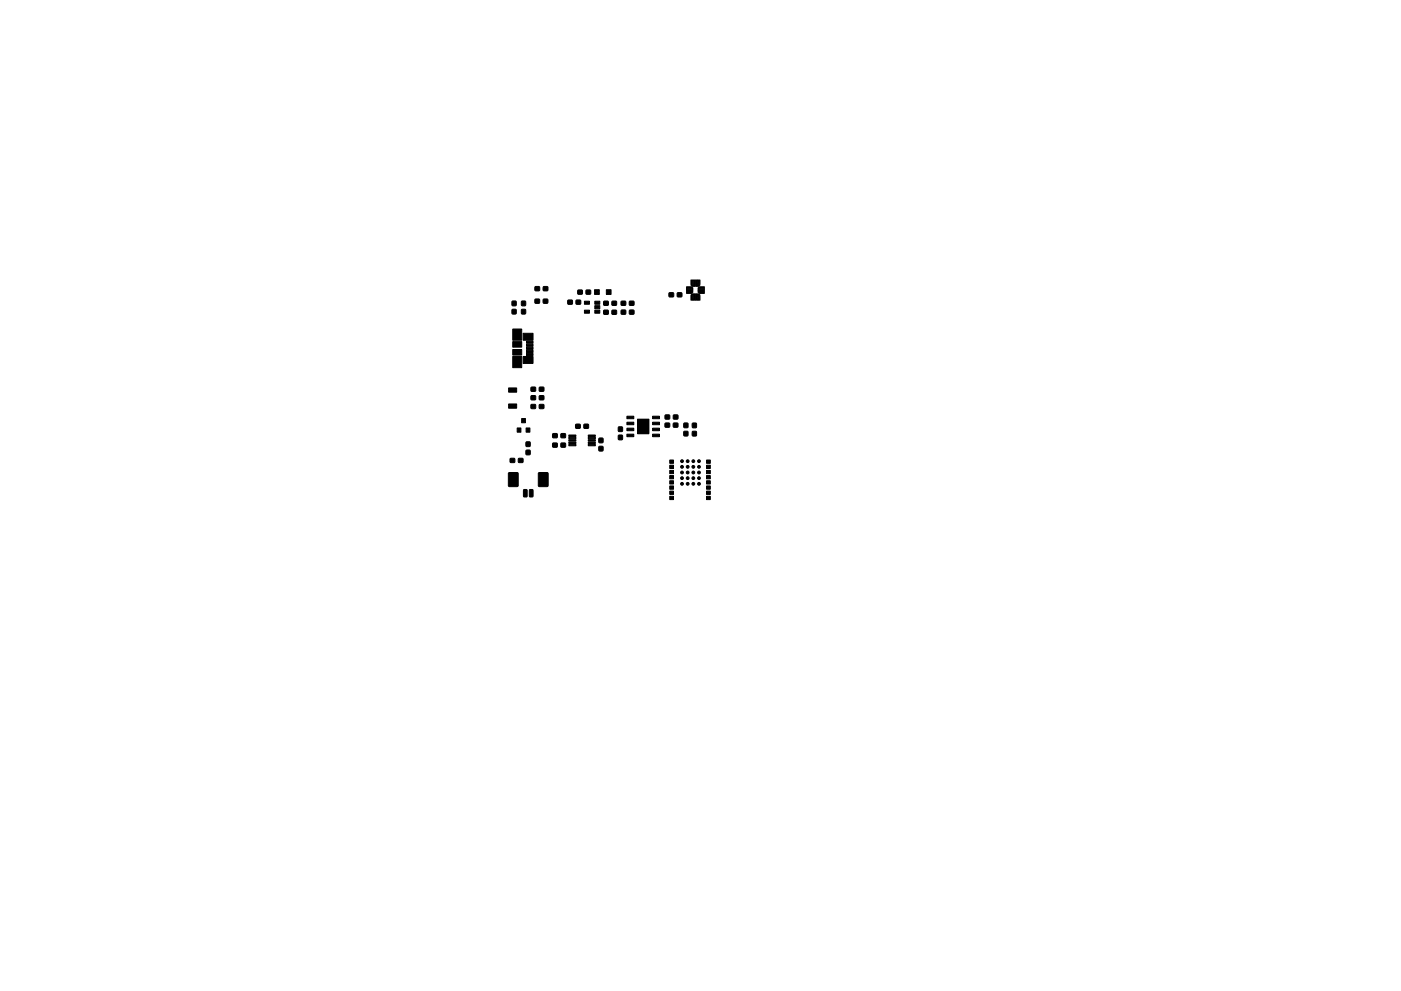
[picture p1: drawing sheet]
<svg xmlns="http://www.w3.org/2000/svg" width="297mm" height="210mm" viewBox="0 0 297 210" stroke-linecap="round" stroke-linejoin="round" font-family="sans-serif">
<path d="M135.3 90.6h2.2v1.3h-2.2zM135.3 89h2.2v1.4h-2.2z" fill="none" stroke="#000" stroke-width=".21"/>
<g fill="#000" stroke="#000" stroke-width=".21">
<path d="M146.5 59.4h.4v1.3l-.4-.2zM147 59.4h.4v1.3h-.4zM147.5 59.4h.4v1.3h-.4zM148 59.4h.4v1.1l-.2 .2h-.2zM108.6 65.7h.8v.9h-.8zM108.6 63.9h.8v.9h-.8zM108.7 75.6h1.9v2.4h-1.9zM108.7 69.8h1.9v2.4h-1.9zM108.7 74.2h1.9v1.1h-1.9zM108.7 72.5h1.9v1.2h-1.9zM110.6 63.9h.8v.9h-.8zM110.6 65.7h.8v.9h-.8z"/>
<path d="M111.6 75h1.4v.4h-1.4zM111.6 74.3h1.4v.5h-1.4zM111.6 73.7h1.4v.4h-1.4zM111.6 73h1.4v.5h-1.4zM111.6 72.4h1.4v.4h-1.4zM110.9 75.6h2.1v1.5h-2.1zM110.9 70.7h2.1v1.5h-2.1zM113.4 63.5h.9l.1 .8h-.9zM113.5 60.8h.8l.1 .8-.9 .1zM115.2 63.5h.9v.8h-.9zM115.2 60.8h.9v.8l-.9 .1zM120.4 63.7h.9v.8h-.9z"/>
<path d="M122.2 63.7h.9v.8h-.9zM122.5 61.6h.9l.1 .8h-1zM123.9 63.9h1.1v.7h-1.1zM123.9 65.8h1.1v.7h-1.1zM124.3 61.6h.9v.8h-.9zM126.1 61.5h1v1h-1zM126.1 65.8h1.1v.7h-1.1zM126.1 64.9h1.1v.6h-1.1zM126.1 63.9h1.1v.7h-1.1zM128 63.9h.9l.1 .8-1 .1zM128 65.8h.9l.1 .8-1 .1zM128.6 61.5h1v1h-1z"/>
<path d="M129.8 63.9h.9v.8l-.9 .1zM129.8 65.8h.9v.8l-.9 .1zM131.7 63.9h.9v.8l-.9 .1zM131.7 65.8h.9l.1 .8h-1zM133.5 63.9h.9v.8l-.9 .1zM133.5 65.8h.9v.8h-.9zM141.9 62.1h.9v.8l-.9 .1zM143.6 62.1h.9l.1 .8-1 .1zM145.6 60.8h1l.3 .4-1.3 .1zM145.6 61.3h1.3v.4l-1.3 .1zM145.6 61.8h1.3v.2l-.3 .2-1 .1zM146.5 62.6l.4-.3v1.4h-.4z"/>
<path d="M147 62.3h.4v1.4h-.4zM147.5 62.3h.4v1.4h-.4zM148 62.3l.4 .3v1.1h-.4zM148 61.1l.2-.3h1.1v.5l-1.3-.1zM148 61.3h1.3v.5l-1.3-.1zM148 61.8h1.3v.5l-1.1-.1zM107.8 82.3h1.7v.9h-1.7zM107.8 85.7h1.7v.9h-1.7zM108.2 97.3h.9v.8h-.9zM109.7 90.8h.8v.9h-.8zM109.9 97.3h.9l.1 .8h-.9zM110.6 88.8h.8v.9h-.8z"/>
<path d="M111.6 93.8h.8l-.1 .9h-.8zM111.6 95.5l.8 .1-.1 .9-.8-.1zM111.5 90.8h.9v.9h-.9zM112.6 85.8h.9v.8l-.9 .1zM112.6 82.2h.9v.8h-.9zM112.6 84h.9v.8h-.9zM114.4 85.8h.9v.8l-.9 .1zM114.4 82.2h.9v.8h-.9zM114.4 84h.9v.8h-.9zM117.2 92h.9v.8l-.9 .1zM117.2 94h.9v.8l-.9 .1zM119 92h.8l.1 .8-.9 .1z"/>
<path d="M119 94h.8l.1 .8-.9 .1zM120.6 92.3h1.5v.3h-1.5zM120.6 92.8h1.5v.3h-1.5zM120.6 93.3h1.5v.3h-1.5zM120.6 93.8h1.5v.3h-1.5zM120.6 94.3h1.5v.3h-1.5zM122.1 90h.9v.8l-.9 .1zM123.8 90h.9l.1 .8-1 .1zM124.7 94.3h1.5v.3h-1.5zM124.7 93.8h1.5v.3h-1.5zM124.7 93.3h1.5v.3h-1.5zM124.7 92.8h1.5v.3h-1.5z"/>
<path d="M124.7 92.3h1.5v.3h-1.5zM127 93h.8v.9h-.8zM127 94.7l.8 .1v.9l-.8-.1zM131.1 90.6h.9l-.1 .9h-.8zM131.1 92.4h.9l-.1 .9-.8-.1zM132.9 88.3h1.5v.5h-1.5zM132.9 89.6h1.5v.5h-1.5zM132.9 90.8h1.5v.6h-1.5zM132.9 92.1h1.5v.6h-1.5zM135.2 88.9h2.4v3.1h-2.4zM138.4 92.1h1.4v.6h-1.4zM138.4 90.8h1.4v.6h-1.4z"/>
<path d="M138.4 89.6h1.4v.5h-1.4zM138.4 88.3h1.4v.5h-1.4zM141 89.8h.9l.1 .8h-.9zM141 88.1h.9l.1 .8h-.9zM142 98.7h.8v.7h-.8zM142 97.6h.8v.7h-.8zM142.8 89.8h.9v.8h-.9zM142.8 88.1h.9v.8h-.9zM145 89.8h.8v.9h-.8zM145 91.5l.8 .1v.9l-.8-.1zM146.8 89.8h.8v.9h-.8zM146.8 91.6h.8v.9l-.8-.1z"/>
<path d="M149.8 97.6h.8v.7h-.8zM149.8 98.7h.8v.7h-.8zM107.8 100.3l1.8-.1 .2 .2 .1 2.6-.1 .2-2-.1zM111 103.9l.6-.1 .2 .2v1.3l-.1 .1-.7-.1zM112.3 103.9l.5-.1 .2 .2v1.3l-.1 .1-.7-.1zM114.2 100.3l1.8-.1 .2 .2v2.6l-.1 .2-1.9-.1zM142 104.2h.8v.7h-.8zM142 103.1h.8v.7h-.8zM142 102h.8v.7h-.8zM142 100.9h.8v.7h-.8zM142 99.8h.8v.7h-.8zM142 105.3h.8v.7h-.8z"/>
<path d="M149.8 99.8h.8v.7h-.8zM149.8 100.9h.8v.7h-.8zM149.8 102h.8v.7h-.8zM149.8 103.1h.8v.7h-.8zM149.8 104.2h.8v.7h-.8zM149.8 105.3h.8v.7h-.8z"/>
<circle cx="144.6" cy="99" r=".3"/>
<circle cx="144.6" cy="97.8" r=".3"/>
<circle cx="145.8" cy="99" r=".3"/>
<circle cx="145.8" cy="97.8" r=".3"/>
<circle cx="147" cy="99" r=".3"/>
<circle cx="147" cy="97.8" r=".3"/>
<circle cx="148.2" cy="99" r=".3"/>
<circle cx="148.2" cy="97.8" r=".3"/>
<circle cx="144.6" cy="101.4" r=".3"/>
<circle cx="144.6" cy="100.2" r=".3"/>
<circle cx="144.6" cy="102.6" r=".3"/>
<circle cx="145.8" cy="100.2" r=".3"/>
<circle cx="145.8" cy="102.6" r=".3"/>
<circle cx="145.8" cy="101.4" r=".3"/>
<circle cx="147" cy="101.4" r=".3"/>
<circle cx="147" cy="100.2" r=".3"/>
<circle cx="147" cy="102.6" r=".3"/>
<circle cx="148.2" cy="100.2" r=".3"/>
<circle cx="148.2" cy="102.6" r=".3"/>
<circle cx="148.2" cy="101.4" r=".3"/>
</g>
</svg>
